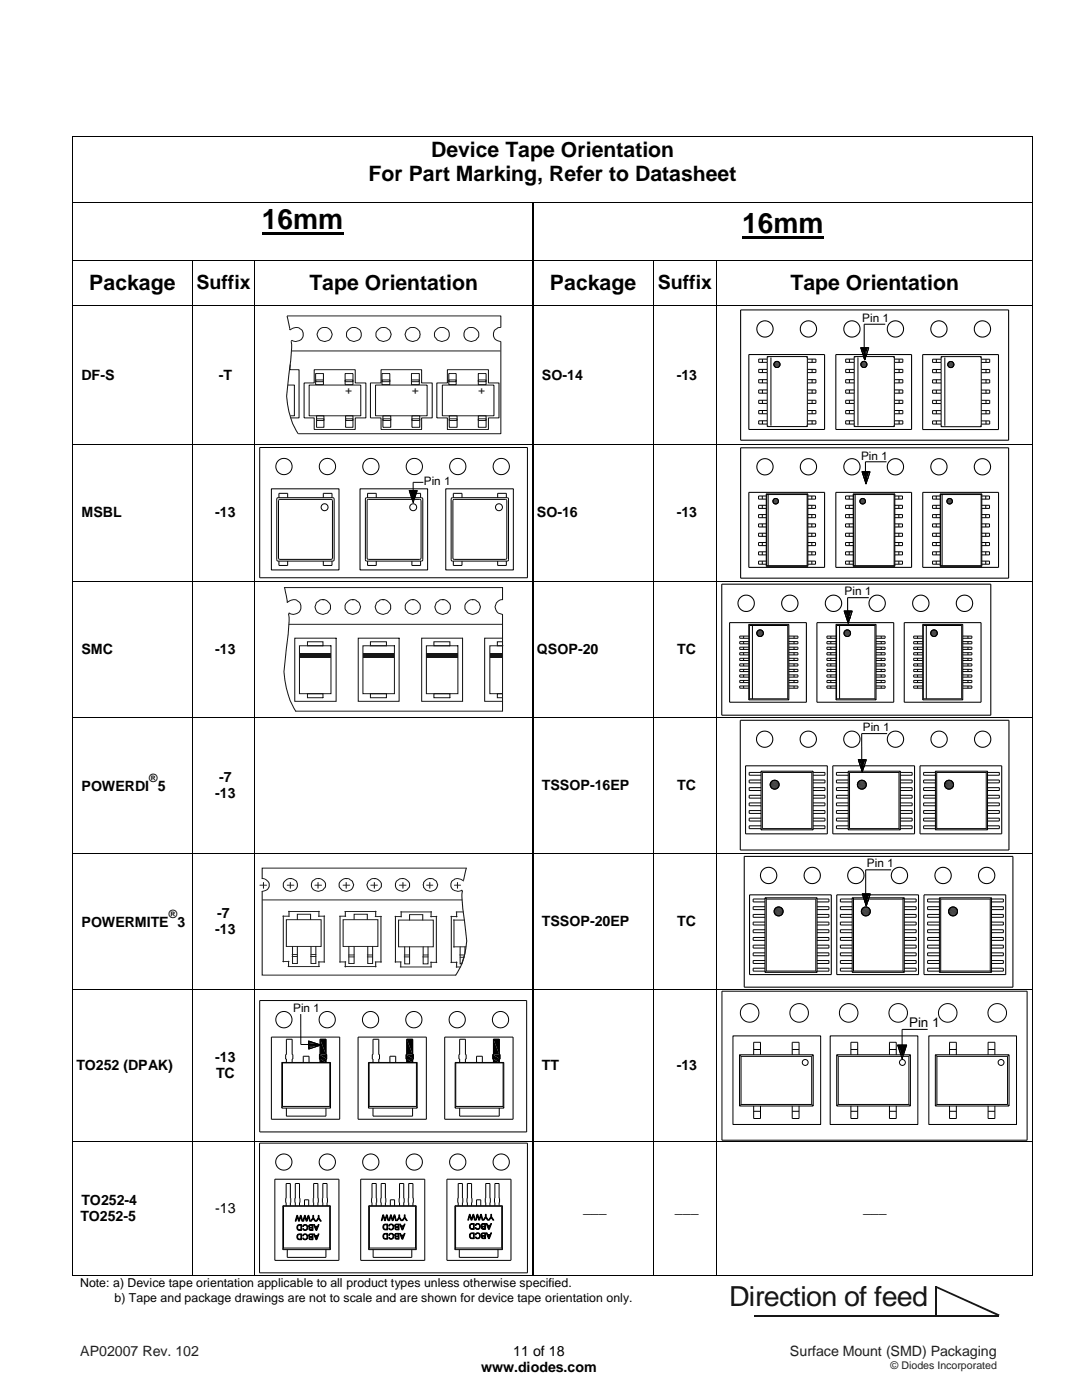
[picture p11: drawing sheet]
<svg xmlns="http://www.w3.org/2000/svg" width="216mm" height="279mm" viewBox="0 0 216 279" stroke-linecap="round" stroke-linejoin="round" font-family="sans-serif">
<defs><g id="words">
<g font-size="5.6">
<text x="52.2" y="45.7">16mm</text>
<text x="148.1" y="46.5">16mm</text>
</g>
<text font-size="5.5" fill="#131516" x="145.5" y="260.7">Direction of feed</text>
<g font-size="4.2">
<text x="86" y="31.2">Device Tape Orientation</text>
<text x="73.6" y="36.1">For Part Marking, Refer to Datasheet</text>
<text x="17.8" y="57.9">Package</text>
<text x="61.7" y="57.9">Tape Orientation</text>
<text x="109.7" y="57.9">Package</text>
<text x="157.7" y="57.9">Tape Orientation</text>
</g>
<g font-size="3.9">
<text x="39.2" y="57.7">Suffix</text>
<text x="131.3" y="57.7">Suffix</text>
</g>
<g font-size="2.8">
<text x="16.3" y="75.7">DF-S</text>
<text x="43.7" y="75.7">-T</text>
<text x="108.1" y="75.7">SO-14</text>
<text x="135" y="75.7">-13</text>
<text x="16.3" y="103.3">MSBL</text>
<text x="42.9" y="103.3">-13</text>
<text x="107.1" y="103.3">SO-16</text>
<text x="135" y="103.3">-13</text>
<text x="16.3" y="130.4">SMC</text>
<text x="42.9" y="130.4">-13</text>
<text x="107.1" y="130.4">QSOP-20</text>
<text x="135.2" y="130.4">TC</text>
<text x="16.3" y="157.9">POWERDI 5</text>
<text x="42.9" y="159.2">-13</text>
<text x="43.7" y="156">-7</text>
<text x="108.1" y="157.6">TSSOP-16EP</text>
<text x="135.2" y="157.6">TC</text>
<text x="16.3" y="185.1">POWERMITE 3</text>
<text x="43.4" y="183.2">-7</text>
<text x="108.1" y="184.8">TSSOP-20EP</text>
<text x="135.2" y="184.8">TC</text>
<text x="42.9" y="186.4">-13</text>
<text x="15.2" y="213.6">TO252 (DPAK)</text>
<text x="42.9" y="211.9">-13</text>
<text x="43.1" y="215.2">TC</text>
<text x="108.1" y="213.6">TT</text>
<text x="135" y="213.6">-13</text>
<text x="16" y="243.7">TO252-5</text>
<text x="16.3" y="240.5">TO252-4</text>
<text x="42.9" y="242.1">-13</text>
<text x="116.3" y="242.1">___</text>
<text x="134.7" y="242.1">___</text>
<text x="172.2" y="242.1">___</text>
<text x="96" y="273.8">www.diodes.com</text>
<text x="102.4" y="270.7">11 of 18</text>
</g>
<g font-size="2.8" fill="#231f20">
<text x="16" y="270.7">AP02007 Rev. 102</text>
<text x="157.6" y="270.7">Surface Mount (SMD) Packaging</text>
</g>
<text font-size="2.7" x="181.4" y="205">Pin 1</text>
<g font-size="2.5">
<text x="16" y="256.9">Note: a) Device tape orientation applicable to all product types unless otherwise specified.</text>
<text x="22.9" y="259.7">b) Tape and package drawings are not to scale and are shown for device tape orientation only.</text>
</g>
<g font-size="2.3">
<text x="172.1" y="64.3">Pin 1</text>
<text x="171.8" y="91.8">Pin 1</text>
<text x="84.6" y="96.8">Pin 1</text>
<text x="168.5" y="118.8">Pin 1</text>
<text x="172.2" y="145.9">Pin 1</text>
<text x="29.8" y="156.1">®</text>
<text x="173" y="173.1">Pin 1</text>
<text x="33.7" y="183.3">®</text>
<text x="58.5" y="201.9">Pin 1</text>
</g>
<g font-size="2.1" fill="#131516">
<text x="70.2" y="77.4" transform="rotate(180 70.2 77.4)">+</text>
<text x="83.6" y="77.4" transform="rotate(180 83.6 77.4)">+</text>
<text x="96.8" y="77.4" transform="rotate(180 96.8 77.4)">+</text>
</g>
<text font-size="2.1" fill="#231f20" x="177.7" y="273.3">© Diodes Incorporated</text>
<g font-size="1.6">
<text x="63.7" y="244.4" transform="rotate(180 63.7 244.4)">ABCD</text>
<text x="64.1" y="242.6" transform="rotate(180 64.1 242.6)">YYWW</text>
<text x="80.8" y="244.3" transform="rotate(180 80.8 244.3)">ABCD</text>
<text x="81.3" y="242.5" transform="rotate(180 81.3 242.5)">YYWW</text>
<text x="98.1" y="244.2" transform="rotate(180 98.1 244.2)">ABCD</text>
<text x="98.5" y="242.3" transform="rotate(180 98.5 242.3)">YYWW</text>
<text x="63.7" y="246.3" transform="rotate(180 63.7 246.3)">ABCD</text>
<text x="80.8" y="246.2" transform="rotate(180 80.8 246.2)">ABCD</text>
<text x="98.1" y="246" transform="rotate(180 98.1 246)">ABCD</text>
</g>
</g></defs>
<g fill="#000">
<path d="M154.4 72.7l1.2 .1h-1.2zM154.4 72.7h1.2v.1zM154.4 72.6l1.2 .1h-1.2zM154.4 72.6h1.2v.1zM154.4 72.8l1.2 .2h-1.1zM154.4 72.8h1.2v.2zM154.5 72.5l1.1 .1h-1.2zM154.5 72.5h1.1v.1zM154.5 73l1 .1zM154.5 73h1.1l-.1 .1zM154.5 72.4l1.1 .1h-1.1zM154.5 72.4l1.1 .1z"/>
<path d="M154.5 73.1h1zM154.6 72.3l.9 .1h-1zM154.6 72.3l.9 .1zM154.6 73.1l.8 .1zM154.6 73.1h.9zM154.6 72.3h.9zM154.7 72.2l.8 .1zM154.7 73.2l.6 .1zM154.7 73.2h.7zM154.7 72.2h.7zM154.8 72.2h.6zM154.8 73.3h.4z"/>
<path d="M154.8 73.3h.5zM154.8 72.2h.5zM154.9 72.1l.4 .1zM154.9 73.3h.2zM154.9 73.3h.3zM154.9 72.1h.3zM155 72.1h.2zM171.7 69.3l.7 1.4h-.3zM171.7 69.3h.7v1.4zM171.8 72.7l1.2 .1h-1.2zM171.8 72.7h1.2v.1zM171.8 72.6l1.2 .1h-1.2z"/>
<path d="M171.8 72.6h1.2v.1zM171.8 72.8l1.2 .2h-1.2zM171.8 72.8h1.2v.2zM171.8 72.5l1.2 .1h-1.2zM171.8 72.5h1.2v.1zM171.8 73l1.1 .1zM171.8 73h1.2l-.1 .1zM171.9 72.4l1.1 .1h-1.2zM171.9 72.4l1.1 .1zM171.9 73.1h.9zM171.9 73.1h1zM171.9 72.3l1 .1h-1z"/>
<path d="M171.9 72.3l1 .1zM171.9 73.1l.9 .1zM171.9 72.3h.9zM172 72.2l.8 .1zM172 73.2l.7 .1zM172 73.2h.8zM172.1 70.7l.3 .6h-.1zM172.1 70.7h.3v.6zM172 72.2h.8zM172.1 72.2h.7zM172.1 73.3h.4zM172.1 73.3h.6z"/>
<path d="M172.1 72.2h.6zM172.2 72.1l.5 .1zM172.2 73.3h.2zM172.2 73.3h.3zM172.3 71.3h.1v.4zM172.2 72.1h.3zM172.3 72.1h.2zM172.4 69.3l.4 1.4h-.4zM172.4 69.3h.8l-.4 1.4zM172.4 71.3h.2l-.2 .4zM172.4 70.7l.2 .6h-.2zM172.4 70.7h.4l-.2 .6z"/>
<path d="M189.1 72.7l1.2 .2h-1.2zM189.1 72.7h1.2v.2zM189.1 72.6l1.2 .1h-1.2zM189.1 72.6h1.2v.1zM189.1 72.9l1.2 .1h-1.2zM189.1 72.9h1.2v.1zM189.1 72.5l1.2 .1h-1.2zM189.1 72.5h1.2v.1zM189.1 73l1.1 .1zM189.1 73h1.2zM189.2 72.4l1.1 .1h-1.2zM189.2 72.4l1.1 .1z"/>
<path d="M189.2 73.1l1 .1zM189.2 73.1h1zM189.3 72.3l.9 .1h-1zM189.3 72.3l.9 .1zM189.3 73.2h.8zM189.3 73.2h.9zM189.3 72.3h.9zM189.4 72.3h.8zM189.4 73.2l.6 .1zM189.4 73.2h.7zM189.4 72.3h.7zM189.5 72.2l.6 .1z"/>
<path d="M189.5 73.3h.4zM189.5 73.3h.5zM189.5 72.2h.5zM189.6 72.2h.4zM189.6 73.3l.2 .1zM189.6 73.3h.3zM189.6 72.2h.3zM189.7 72.1l.2 .1zM81.7 97.9l.7 1.7h-.2zM81.7 97.9h.7v1.7zM82.4 97.9l.3 1.7h-.3zM82.4 97.9h.8l-.5 1.7z"/>
<path d="M154.2 99.9l1.1 .1h-1.1zM154.2 99.9h1.1v.1zM154.3 99.8l1 .1h-1.1zM154.3 99.8l1 .1zM154.3 99.7l1 .1h-1zM154.3 99.7l1 .1zM154.4 99.7h.9zM154.4 99.7h.8zM154.4 99.6l.8 .1zM154.4 99.6h.7zM154.5 99.5l.6 .1zM154.5 99.5h.5z"/>
<path d="M154.6 99.5h.4zM154.6 99.5h.3zM154.7 99.5h.2zM171.6 99.9l1.1 .1h-1.1zM171.6 99.9h1.1v.1zM171.6 99.8l1.1 .1h-1.1zM171.6 99.8l1.1 .1zM171.7 99.7l1 .1h-1.1zM171.7 99.7l1 .1zM171.7 99.7h.9h-.9zM171.7 99.7h.9zM171.8 99.6l.7 .1h-.8z"/>
<path d="M171.8 99.6l.7 .1zM171.8 99.6h.7zM171.9 99.5l.6 .1zM171.9 94l.8 1.4h-.3zM171.9 94h.8v1.4zM171.9 99.5h.5zM172 99.5h.4zM172 99.5h.3zM172.1 99.5h.2zM172.4 95.4l.3 .7zM172.4 95.4h.3v.7zM172.6 96.1h.1v.3z"/>
<path d="M172.7 94l.3 1.4h-.3zM172.7 94h.8l-.5 1.4zM172.7 96.1h.1l-.1 .3zM172.7 95.4l.1 .7h-.1zM172.7 95.4h.3l-.2 .7zM188.9 99.9l1.2 .1h-1.2zM188.9 99.9h1.1l.1 .1zM189 99.8l1 .1h-1.1zM189 99.8l1 .1zM189 99.7l1 .1h-1zM189 99.7l1 .1zM189.1 99.7h.9h-1z"/>
<path d="M189.1 99.7h.9zM189.1 99.7h.8zM189.2 99.6l.7 .1zM189.2 99.6h.6zM189.2 99.5l.6 .1zM189.2 99.5h.5zM189.3 99.5h.4zM189.3 99.5h.3zM189.4 99.5h.2zM154.2 100l1.1 .1h-1.1zM154.2 100h1.1v.1zM154.2 100.1l1.1 .1z"/>
<path d="M154.2 100.1h1.1zM154.3 100.2l1 .1zM154.3 100.2h1zM154.3 100.3l.9 .1zM154.3 100.3h1zM154.4 100.4l.7 .1zM154.4 100.4h.8zM154.4 100.5h.6zM154.4 100.5h.7zM154.5 100.5l.4 .1zM154.5 100.5h.5zM154.6 100.6h.2z"/>
<path d="M154.6 100.6h.3zM171.6 100l1.1 .1h-1.1zM171.6 100h1.1v.1zM171.6 100.1l1.1 .1zM171.6 100.1h1.1zM171.6 100.2l1 .1zM171.6 100.2h1.1zM171.7 100.3l.8 .1zM171.7 100.3h.9zM171.7 100.4l.8 .1zM171.7 100.4h.8zM171.8 100.5h.6z"/>
<path d="M171.8 100.5h.7zM171.9 100.5l.4 .1zM171.9 100.5h.5zM172 100.6h.2zM172 100.6h.3zM188.9 100l1.1 .1h-1.1zM188.9 100h1.2l-.1 .1zM188.9 100.1l1.1 .1zM188.9 100.1h1.1zM189 100.2l1 .1zM189 100.2h1zM189 100.3l.9 .1z"/>
<path d="M189 100.3h1zM189.1 100.4l.7 .1zM189.1 100.4h.8zM189.2 100.5h.5zM189.2 100.5h.6zM189.2 100.5l.4 .1zM189.3 100.6h.2zM189.3 100.6h.3z"/>
<path d="M14.4 27.2h.2v.1h-.2z" fill-rule="evenodd"/>
<path d="M14.4 27.2h.2v.1h-.2z" fill-rule="evenodd"/>
<path d="M206 27.2h.2v.1h-.2z" fill-rule="evenodd"/>
<path d="M206 27.2h.2v.1h-.2z" fill-rule="evenodd"/>
<path d="M14.4 40.4h.2v.1h-.2z" fill-rule="evenodd"/>
<path d="M14.4 51.9h.2v.1h-.2z" fill-rule="evenodd"/>
<path d="M38.3 51.9h.2v.1h-.2z" fill-rule="evenodd"/>
<path d="M50.7 51.9h.1v.1h-.1z" fill-rule="evenodd"/>
<path d="M52.2 46.3h16.3v.6h-16.3z" fill-rule="evenodd"/>
<path d="M106.1 40.4h.2v.1h-.2z" fill-rule="evenodd"/>
<path d="M106.1 51.9h.2v.1h-.2z" fill-rule="evenodd"/>
<path d="M106.4 51.9h.2v.1h-.2z" fill-rule="evenodd"/>
<path d="M130.2 51.9h.2v.1h-.2z" fill-rule="evenodd"/>
<path d="M142.9 51.9h.2v.1h-.2z" fill-rule="evenodd"/>
<path d="M148.1 47.1h16.3v.6h-16.3z" fill-rule="evenodd"/>
<path d="M206 40.4h.2v.1h-.2z" fill-rule="evenodd"/>
<path d="M206 51.9h.2v.1h-.2z" fill-rule="evenodd"/>
<path d="M14.4 60.8h.2v.2h-.2z" fill-rule="evenodd"/>
<path d="M38.3 60.8h.2v.2h-.2z" fill-rule="evenodd"/>
<path d="M50.7 60.8h.1v.2h-.1z" fill-rule="evenodd"/>
<path d="M106.1 60.8h.2v.2h-.2z" fill-rule="evenodd"/>
<path d="M106.4 60.8h.2v.2h-.2z" fill-rule="evenodd"/>
<path d="M130.2 60.8h.2v.2h-.2z" fill-rule="evenodd"/>
<path d="M142.9 60.8h.2v.2h-.2z" fill-rule="evenodd"/>
<path d="M206 60.8h.2v.2h-.2z" fill-rule="evenodd"/>
<path d="M14.4 88.6h.2v.2h-.2z" fill-rule="evenodd"/>
<path d="M38.3 88.6h.2v.2h-.2z" fill-rule="evenodd"/>
<path d="M50.7 88.6h.1v.2h-.1z" fill-rule="evenodd"/>
<path d="M106.1 88.6h.2v.2h-.2z" fill-rule="evenodd"/>
<path d="M106.4 88.6h.2v.2h-.2z" fill-rule="evenodd"/>
<path d="M130.2 88.6h.2v.2h-.2z" fill-rule="evenodd"/>
<path d="M142.9 88.6h.2v.2h-.2z" fill-rule="evenodd"/>
<path d="M206 88.6h.2v.2h-.2z" fill-rule="evenodd"/>
<path d="M14.4 115.9h.2v.2h-.2z" fill-rule="evenodd"/>
<path d="M38.3 115.9h.2v.2h-.2z" fill-rule="evenodd"/>
<path d="M50.7 115.9h.1v.2h-.1z" fill-rule="evenodd"/>
<path d="M106.1 115.9h.2v.2h-.2z" fill-rule="evenodd"/>
<path d="M106.4 115.9h.2v.2h-.2z" fill-rule="evenodd"/>
<path d="M130.2 115.9h.2v.2h-.2z" fill-rule="evenodd"/>
<path d="M142.9 115.9h.2v.2h-.2z" fill-rule="evenodd"/>
<path d="M206 115.9h.2v.2h-.2z" fill-rule="evenodd"/>
<path d="M14.4 143h.2v.2h-.2z" fill-rule="evenodd"/>
<path d="M38.3 143h.2v.2h-.2z" fill-rule="evenodd"/>
<path d="M50.7 143h.1v.2h-.1z" fill-rule="evenodd"/>
<path d="M106.1 143h.2v.2h-.2z" fill-rule="evenodd"/>
<path d="M106.4 143h.2v.2h-.2z" fill-rule="evenodd"/>
<path d="M130.2 143h.2v.2h-.2z" fill-rule="evenodd"/>
<path d="M142.9 143h.2v.2h-.2z" fill-rule="evenodd"/>
<path d="M206 143h.2v.2h-.2z" fill-rule="evenodd"/>
<path d="M14.4 170.2h.2v.2h-.2z" fill-rule="evenodd"/>
<path d="M38.3 170.2h.2v.2h-.2z" fill-rule="evenodd"/>
<path d="M50.7 170.2h.1v.2h-.1z" fill-rule="evenodd"/>
<path d="M106.1 170.2h.2v.2h-.2z" fill-rule="evenodd"/>
<path d="M106.4 170.2h.2v.2h-.2z" fill-rule="evenodd"/>
<path d="M130.2 170.2h.2v.2h-.2z" fill-rule="evenodd"/>
<path d="M142.9 170.2h.2v.2h-.2z" fill-rule="evenodd"/>
<path d="M206 170.2h.2v.2h-.2z" fill-rule="evenodd"/>
<path d="M14.4 197.4h.2v.2h-.2z" fill-rule="evenodd"/>
<path d="M38.3 197.4h.2v.2h-.2z" fill-rule="evenodd"/>
<path d="M50.7 197.4h.1v.2h-.1z" fill-rule="evenodd"/>
<path d="M106.1 197.4h.2v.2h-.2z" fill-rule="evenodd"/>
<path d="M106.4 197.4h.2v.2h-.2z" fill-rule="evenodd"/>
<path d="M130.2 197.4h.2v.2h-.2z" fill-rule="evenodd"/>
<path d="M142.9 197.4h.2v.2h-.2z" fill-rule="evenodd"/>
<path d="M206 197.4h.2v.2h-.2z" fill-rule="evenodd"/>
<path d="M14.4 227.7h.2v.2h-.2z" fill-rule="evenodd"/>
<path d="M38.3 227.7h.2v.2h-.2z" fill-rule="evenodd"/>
<path d="M50.7 227.7h.1v.2h-.1z" fill-rule="evenodd"/>
<path d="M106.1 227.7h.2v.2h-.2z" fill-rule="evenodd"/>
<path d="M106.4 227.7h.2v.2h-.2z" fill-rule="evenodd"/>
<path d="M130.2 227.7h.2v.2h-.2z" fill-rule="evenodd"/>
<path d="M142.9 227.7h.2v.2h-.2z" fill-rule="evenodd"/>
<path d="M206 227.7h.2v.2h-.2z" fill-rule="evenodd"/>
<path d="M14.4 254.5h.2v.1h-.2z" fill-rule="evenodd"/>
<path d="M14.4 254.5h.2v.1h-.2z" fill-rule="evenodd"/>
<path d="M38.3 254.5h.2v.1h-.2z" fill-rule="evenodd"/>
<path d="M50.7 254.5h.1v.1h-.1z" fill-rule="evenodd"/>
<path d="M106.1 254.5h.2v.1h-.2z" fill-rule="evenodd"/>
<path d="M130.2 254.5h.2v.1h-.2z" fill-rule="evenodd"/>
<path d="M142.9 254.5h.2v.1h-.2z" fill-rule="evenodd"/>
<path d="M206 254.5h.2v.1h-.2z" fill-rule="evenodd"/>
<path d="M206 254.5h.2v.1h-.2z" fill-rule="evenodd"/>
</g>
<g fill="none" stroke="#000" stroke-width=".2">
<path d="M14.5 27.3v13.1M14.6 27.3h191.4M206.1 27.3v13.1M14.5 40.5v11.4M14.5 52v8.8M14.6 40.4h91.5M14.6 52h23.7M38.4 52v8.8M38.5 52h12.2M50.8 52v8.8M50.8 52h55.3M106.2 40.5v11.4"/>
<path d="M106.2 52v8.8M106.3 40.4h99.7M106.5 40.5v11.4M106.5 52v8.8M106.6 52h23.6M130.3 52v8.8M130.4 52h12.5M143 52v8.8M143.1 52h62.9M206.1 40.5v11.4M206.1 52v8.8M14.5 61v27.6"/>
<path d="M14.6 60.9h23.7M38.4 61v27.6M38.5 60.9h12.2M50.8 61v27.6M50.8 60.9h55.3M106.2 61v27.6M106.5 61v27.6M106.6 60.9h23.6M130.3 61v27.6M130.4 60.9h12.5M143 61v27.6M143.1 60.9h62.9"/>
<path d="M152.1 71.7v.6M152.1 73.7v.7M152.1 75.8v.6M152.1 77.8v.7M152.1 79.9v.6M153.1 71.2h8M153.1 79.9h-1.7v.6h1.7M153.1 77.8h-1.7v.7h1.7M153.1 71.7h-1.7v.6h1.7M153.1 73.7h-1.7v.7h1.7M153.1 75.8h-1.7v.6h1.7M153.1 71.2l.2 .1"/>
<path d="M153.1 71.2v13.9M153.8 71.3v13.6M161.1 79.9h1.7v.6h-1.7M161.1 77.8h1.7v.7h-1.7M161.1 71.7h1.7v.6h-1.7M161.1 73.7h1.7v.7h-1.7M161.1 75.8h1.7v.6h-1.7M161.1 71.2l-.2 .1M161.1 71.2v13.9M162 71.7v.6M162 73.7v.7M162 75.8v.6"/>
<path d="M162 77.8v.7M162 79.9v.6M169.5 71.7v.6M169.5 73.7v.7M169.5 75.8v.6M169.5 77.8v.7M169.5 79.9v.6M170.4 71.2h8.1M170.4 71.2l.2 .1M170.4 71.2v13.9M170.5 79.9h-1.8v.6h1.8M170.5 77.8h-1.8v.7h1.8"/>
<path d="M170.5 71.7h-1.8v.6h1.8M170.5 73.7h-1.8v.7h1.8M170.5 75.8h-1.8v.6h1.8M171.1 71.2h.1M171.2 71.3v13.6M171.8 69.4h.8v1.4h-.4zM171.8 69.4h1.5l-.7 2.4zM172.2 70.8h.4v.6h-.2zM172.4 71.4h.2v.4zM172.6 71.4h.1l-.1 .4zM172.6 69.4h.7l-.6 2h-.1v-.6h.3h-.3zM178.5 79.9h1.6v.6h-1.6"/>
<path d="M178.5 77.8h1.6v.7h-1.6M178.5 71.7h1.6v.6h-1.6M178.5 73.7h1.6v.7h-1.6M178.5 75.8h1.6v.6h-1.6M178.5 71.2l-.2 .1M178.5 71.2v13.9M179.4 71.7v.6M179.4 73.7v.7M179.4 75.8v.6M179.4 77.8v.7M179.4 79.9v.6M186.8 71.7v.6"/>
<path d="M186.8 73.7v.7M186.8 75.8v.6M186.8 77.8v.7M186.8 79.9v.6M187.8 71.2h8M187.8 71.2l.2 .2M187.8 71.7h-1.7v.6h1.7M187.8 73.7h-1.7v.7h1.7M187.8 75.8h-1.7v.6h1.7M187.8 77.8h-1.7v.7h1.7M187.8 79.9h-1.7v.6h1.7M187.8 71.2v14"/>
<path d="M188.5 71.4v13.6M195.8 71.2l-.2 .2M195.8 79.9h1.7v.6h-1.7M195.8 77.8h1.7v.7h-1.7M195.8 71.7h1.7v.6h-1.7M195.8 73.7h1.7v.7h-1.7M195.8 75.8h1.7v.6h-1.7M195.8 71.2v14M196.7 71.7v.6M196.7 73.7v.7M196.7 75.8v.6M196.7 77.8v.7"/>
<path d="M196.7 79.9v.6M206.1 61v27.6M14.5 88.8v27.1M14.6 88.7h23.7M38.4 88.8v27.1M38.5 88.7h12.2M50.8 88.8v27.1M50.8 88.7h55.3M51.8 89.3h53.4v26h-53.4zM54.2 97.6h13.4v16.1h-13.4zM55.3 99.4h11.3v12.5h-11.3zM55.6 99.7h10.7v11.9h-10.7z"/>
<path d="M55.7 99.3v-.8h1.7v.8M64.5 99.3v-.8h1.7v.8M71.8 97.6h13.5v16.1h-13.5zM73 99.4h11.3v12.5h-11.3zM73.3 99.7h10.6v11.9h-10.6zM73.3 99.3v-.8h1.8v.8M81.7 97.9h.7v1.7h-.2zM81.7 97.9h1.5l-.8 2.4zM82.2 99.3v-.8h1.7v.8M82.4 97.9h.8l-.5 1.7h-.3zM84.5 96.3h-2.1v4M88.9 97.6h13.5v16.1h-13.5z"/>
<path d="M90.1 99.4h11.3v12.5h-11.3zM90.4 99.7h10.7v11.9h-10.7zM90.5 99.3v-.8h1.7v.8M99.3 99.3v-.8h1.7v.8M106.2 88.8v27.1M106.5 88.8v27.1M106.6 88.7h23.6M130.3 88.8v27.1M130.4 88.7h12.5M143 88.8v27.1M143.1 88.7h62.9M152.1 99v.6"/>
<path d="M152.1 81.9v.7M152.1 84v.6M152.9 98.6h8.3M152.9 99h-1.5v.6h1.5M152.9 98.6v14.4M152.9 98.6l.1 .1M153 98.7h8.1M153 98.7v14.2M153.1 85.1h8M153.1 84h-1.7v.6h1.7M153.1 81.9h-1.7v.7h1.7M153.3 84.9l-.2 .2"/>
<path d="M153.3 98.7v14.2M160.9 84.9l.2 .2M161.1 98.7v14.2M161.1 84h1.7v.6h-1.7M161.1 81.9h1.7v.7h-1.7M161.2 99h1.5v.6h-1.5M161.2 98.6v14.4M161.2 98.6l-.1 .1M162 99v.6M162 81.9v.7M162 84v.6M169.5 99v.6"/>
<path d="M169.5 81.9v.7M169.5 84v.6M170.2 98.6h8.4M170.2 99h-1.5v.6h1.5M170.2 98.6v14.4M170.2 98.6l.1 .1M170.3 98.7h8.1M170.3 98.7v14.2M170.4 85.1h8.1M170.5 81.9h-1.8v.7h1.8M170.5 84h-1.8v.6h1.8M170.6 84.9l-.2 .2"/>
<path d="M170.6 98.7v14.2M172 94.2h.8v1.3h-.3zM172 94.2h1.6l-.8 2.4zM172.5 95.5h.3v.7zM172.7 96.2h.1v.4zM172.8 96.2h.1l-.1 .4zM172.8 94.2h.8l-.7 2h-.1v-.7h.3h-.3zM178.3 84.9l.2 .2M178.4 98.7v14.2M178.5 84h1.6v.6h-1.6M178.5 81.9h1.6v.7h-1.6M178.6 99h1.5v.6h-1.5"/>
<path d="M178.6 98.6v14.4M178.6 98.6l-.2 .1M179.3 99v.6M179.4 81.9v.7M179.4 84v.6M186.8 99v.6M186.8 81.9v.7M186.8 84v.6M187.6 99h-1.5v.6h1.5M187.6 98.6v14.4M187.6 98.6h8.3M187.6 98.6l.1 .1"/>
<path d="M187.7 98.7v14.2M187.7 98.7h8.1M187.8 85.2h8M187.8 81.9h-1.7v.7h1.7M187.8 84h-1.7v.6h1.7M188 85l-.2 .2M188 98.7v14.2M195.6 85l.2 .2M195.8 98.7v14.2M195.8 84h1.7v.6h-1.7M195.8 81.9h1.7v.7h-1.7M195.9 98.6v14.4"/>
<path d="M195.9 99h1.5v.6h-1.5M195.9 98.6l-.1 .1M196.7 99v.6M196.7 81.9v.7M196.7 84v.6M206.1 88.8v27.1M14.5 116.1v26.9M14.6 116h23.7M38.4 116.1v26.9M38.5 116h12.2M50.8 116.1v26.9M50.8 116h55.3"/>
<path d="M55.7 112v.8h1.7v-.8M64.5 112v.8h1.7v-.8M73.3 112v.8h1.8v-.8M82.2 112v.8h1.7v-.8M90.5 112v.8h1.7v-.8M99.3 112v.8h1.7v-.8M106.2 116.1v26.9M106.5 116.1v26.9M106.6 116h23.6M130.3 116.1v26.9M130.4 116h12.5M143 116.1v26.9"/>
<path d="M143.1 116h62.9M152.1 100.8v.7M152.1 102.7v.6M152.1 104.6v.6M152.1 106.4v.6M152.1 108.3v.6M152.1 110.1v.6M152.1 112v.6M152.9 112h-1.5v.6h1.5M152.9 113h8.3M152.9 100.8h-1.5v.7h1.5M152.9 102.7h-1.5v.6h1.5"/>
<path d="M152.9 104.6h-1.5v.6h1.5M152.9 110.1h-1.5v.6h1.5M152.9 108.3h-1.5v.6h1.5M152.9 106.4h-1.5v.6h1.5M153 112.9h8.1M153 112.9l-.1 .1M161.1 112.9l.1 .1M161.2 112h1.5v.6h-1.5M161.2 100.8h1.5v.7h-1.5M161.2 102.7h1.5v.6h-1.5M161.2 104.6h1.5v.6h-1.5M161.2 110.1h1.5v.6h-1.5"/>
<path d="M161.2 108.3h1.5v.6h-1.5M161.2 106.4h1.5v.6h-1.5M162 100.8v.7M162 102.7v.6M162 104.6v.6M162 106.4v.6M162 108.3v.6M162 110.1v.6M162 112v.6M169.5 100.8v.7M169.5 102.7v.6M169.5 104.6v.6"/>
<path d="M169.5 106.4v.6M169.5 108.3v.6M169.5 110.1v.6M169.5 112v.6M170.2 112h-1.5v.6h1.5M170.2 113h8.4M170.2 100.8h-1.5v.7h1.5M170.2 102.7h-1.5v.6h1.5M170.2 104.6h-1.5v.6h1.5M170.2 110.1h-1.5v.6h1.5M170.2 108.3h-1.5v.6h1.5M170.2 106.4h-1.5v.6h1.5"/>
<path d="M170.3 112.9h8.1M170.3 112.9l-.1 .1M178.4 112.9l.2 .1M178.6 112h1.5v.6h-1.5M178.6 100.8h1.5v.7h-1.5M178.6 102.7h1.5v.6h-1.5M178.6 104.6h1.5v.6h-1.5M178.6 110.1h1.5v.6h-1.5M178.6 108.3h1.5v.6h-1.5M178.6 106.4h1.5v.6h-1.5M179.3 100.8v.7M179.3 102.7v.6"/>
<path d="M179.3 104.6v.6M179.3 106.4v.6M179.3 108.3v.6M179.3 110.1v.6M179.3 112v.6M186.8 100.8v.7M186.8 102.7v.6M186.8 104.6v.6M186.8 106.4v.6M186.8 108.3v.6M186.8 110.1v.6M186.8 112v.6"/>
<path d="M187.6 100.8h-1.5v.7h1.5M187.6 102.7h-1.5v.6h1.5M187.6 104.6h-1.5v.6h1.5M187.6 106.4h-1.5v.6h1.5M187.6 108.3h-1.5v.6h1.5M187.6 110.1h-1.5v.6h1.5M187.6 112h-1.5v.6h1.5M187.6 113h8.3M187.7 112.9h8.1M187.7 112.9l-.1 .1M195.8 112.9l.1 .1M195.9 112h1.5v.6h-1.5"/>
<path d="M195.9 100.8h1.5v.7h-1.5M195.9 102.7h1.5v.6h-1.5M195.9 104.6h1.5v.6h-1.5M195.9 106.4h1.5v.6h-1.5M195.9 108.3h1.5v.6h-1.5M195.9 110.1h1.5v.6h-1.5M196.7 100.8v.7M196.7 102.7v.6M196.7 104.6v.6M196.7 106.4v.6M196.7 108.3v.6M196.7 110.1v.6"/>
<path d="M196.7 112v.6M206.1 116.1v26.9M14.5 143.2v27M14.6 143.1h23.7M38.4 143.2v27M38.5 143.1h12.2M50.8 143.2v27M50.8 143.1h55.3M106.2 143.2v27M106.5 143.2v27M106.6 143.1h23.6M130.3 143.2v27"/>
<path d="M130.4 143.1h12.5M143 143.2v27M143.1 143.1h62.9M206.1 143.2v27M14.5 170.4v27M14.6 170.3h23.7M38.4 170.4v27M38.5 170.3h12.2M50.8 170.4v27M50.8 170.3h55.3M106.2 170.4v27M106.5 170.4v27"/>
<path d="M106.6 170.3h23.6M130.3 170.4v27M130.4 170.3h12.5M143 170.4v27M143.1 170.3h62.9M206.1 170.4v27M14.5 197.6v30.1M14.6 197.5h23.7M38.4 197.6v30.1M38.5 197.5h12.2M50.8 197.6v30.1M50.8 197.5h55.3"/>
<path d="M106.2 197.6v30.1M106.5 197.6v30.1M106.6 197.5h23.6M130.3 197.6v30.1M130.4 197.5h12.5M143 197.6v30.1M143.1 197.5h62.9M206.1 197.6v30.1M14.5 227.9v26.6M14.6 227.8h23.7M38.4 227.9v26.6M38.5 227.8h12.2"/>
<path d="M50.8 227.9v26.6M50.8 227.8h55.3M106.2 227.9v26.6M106.5 227.9v26.6M106.6 227.8h23.6M130.3 227.9v26.6M130.4 227.8h12.5M143 227.9v26.6M143.1 227.8h62.9M206.1 227.9v26.6M14.6 254.5h23.7M38.5 254.5h12.2"/>
<path d="M50.8 254.5h55.3M106.3 254.5h23.9M130.4 254.5h12.5M143.1 254.5h62.9"/>
<circle cx="155" cy="72.7" r=".62"/>
<circle cx="155" cy="72.7" r=".61"/>
<circle cx="172.4" cy="72.7" r=".61"/>
<circle cx="189.7" cy="72.8" r=".61"/>
<circle cx="189.7" cy="72.8" r=".62"/>
<circle cx="56.7" cy="93.1" r="1.62"/>
<circle cx="65.3" cy="93.1" r="1.63"/>
<circle cx="74" cy="93.1" r="1.63"/>
<circle cx="82.7" cy="93.1" r="1.63"/>
<circle cx="91.3" cy="93.1" r="1.62"/>
<circle cx="100" cy="93.1" r="1.63"/>
<circle cx="64.8" cy="101.2" r=".69"/>
<circle cx="82.4" cy="101.2" r=".69"/>
<circle cx="99.6" cy="101.2" r=".7"/>
<circle cx="154.8" cy="100" r=".55"/>
<circle cx="172.1" cy="100" r=".55"/>
<circle cx="189.5" cy="100" r=".55"/>
</g>
<g fill="none" stroke="#131516" stroke-width=".2">
<path d="M57.3 63.1h42.6v2.3a1.41 1.41 0 0 0-1.4 1.4 1.41 1.41 0 0 0 1.4 1.4v18.4h-40.4a15.9 15.9 0 0 1-2.3-7.5l.8-7.2 .2-4a1.48 1.48 0 0 0 1.6 0 1.48 1.48 0 0 0 .7-1.4 1.44 1.44 0 0 0-2.4-.8l-.3 .2zM57.5 76.8h1.2v6.2h-.8M57.9 72.8l-.1 1h1.9v9.6h-1.7M58.2 70h41.6M61.7 76.8h10.3v6.2h-10.3zM62.7 73.8h8.2v2.6h2.1v7h-2.1v2.3h-8.2v-2.3h-2v-7h2zM63 74.6h1.5v2.2h-1.5zM63 75.8h1.5v.4h-1.5zM64.8 65.4h.1M68.9 74.6h1.5v2.2h-1.5zM68.9 75.8h1.5v.4h-1.5zM69.4 66a1.44 1.44 0 0 1 2.2-.3 1.44 1.44 0 0 1-.2 2.2 1.44 1.44 0 0 1-1.8-.1 1.44 1.44 0 0 1-.2-1.8z"/>
<path d="M70.6 65.4h.1M74.9 76.8h10.3v6.2h-10.3zM75.3 66a1.46 1.46 0 0 1 1.9-.5 1.46 1.46 0 0 1 .7 1.8 1.49 1.49 0 0 1-1.9 .7 1.49 1.49 0 0 1-.9-1.8zM76 73.8h8.1v2.6h2.1v7h-2.1v2.3h-8.1v-2.3h-2.1v-7h2.1zM76.2 74.6h1.6v2.2h-1.6zM76.2 75.8h1.6v.4h-1.6zM76.5 65.4h.1M81.1 66a1.46 1.46 0 0 1 2.2-.3 1.46 1.46 0 0 1-.1 2.2 1.47 1.47 0 0 1-1.9-.1 1.47 1.47 0 0 1-.2-1.8zM82.1 74.6h1.6v2.2h-1.6zM82.1 75.8h1.6v.4h-1.6zM82.4 65.4h.1M87 66a1.42 1.42 0 0 1 2.3-.2 1.42 1.42 0 0 1-.6 2.2 1.39 1.39 0 0 1-1.6-.4 1.39 1.39 0 0 1-.1-1.6z"/>
<path d="M88.2 65.4h.1M88.3 76.8h10.3v6.2h-10.3zM89.3 73.8h8.2v2.6h2.1v7h-2.1v2.3h-8.2v-2.3h-2.1v-7h2.1zM89.6 74.6h1.4v2.2h-1.4zM89.6 75.8h1.4v.4h-1.4zM92.9 65.8a1.5 1.5 0 0 1 1.9-.2 1.5 1.5 0 0 1 .6 1.7 1.48 1.48 0 0 1-2.1 .7 1.48 1.48 0 0 1-.4-2.2zM94.1 65.4h.1M95.4 74.6h1.6v2.2h-1.6zM95.4 75.8h1.6v.4h-1.6zM63.2 83h1.4v2.3h-1.4zM63.2 83.6h1.4v.3h-1.4zM69 83h1.4v2.3h-1.4z"/>
<path d="M69 83.6h1.4v.3h-1.4zM76.4 83h1.6v2.3h-1.6zM76.4 83.6h1.6v.3h-1.6zM82.2 83h1.6v2.3h-1.6zM82.2 83.6h1.6v.3h-1.6zM89.6 83h1.6v2.3h-1.6zM89.6 83.6h1.6v.3h-1.6zM95.4 83h1.6v2.3h-1.6zM95.4 83.6h1.6v.3h-1.6zM56.8 117.3h43.5v2.4a1.47 1.47 0 0 0-1.5 1.5 1.47 1.47 0 0 0 1.5 1.4v19.3h-41.3a17.1 17.1 0 0 1-2.3-7.8l.8-7.5 .2-4.2a1.48 1.48 0 0 0 2-.3 1.48 1.48 0 0 0-.1-2 1.48 1.48 0 0 0-2-.1l-.3 .2zM64.4 119.7h.1M70.4 119.7h.1"/>
<path d="M76.5 119.7h.1M82.4 119.7h.1M88.4 119.7h.1M94.3 119.7h.1M57.7 124.6h42.6M63.1 120.3a1.51 1.51 0 0 1 2.3-.2 1.51 1.51 0 0 1-.1 2.3 1.52 1.52 0 0 1-1.9-.2 1.52 1.52 0 0 1-.3-1.9zM69.1 120.3a1.5 1.5 0 0 1 2.2-.4 1.5 1.5 0 0 1 .2 2.2 1.5 1.5 0 0 1-2.2 .1 1.29 1.29 0 0 1-.2-1.9zM75.1 120.3a1.51 1.51 0 0 1 2.3-.2 1.51 1.51 0 0 1-.1 2.3 1.52 1.52 0 0 1-1.9-.2 1.52 1.52 0 0 1-.3-1.9zM81.1 120.3a1.48 1.48 0 0 1 2.3-.3 1.48 1.48 0 0 1 0 2.2 1.48 1.48 0 0 1-2.3-.3 1.29 1.29 0 0 1 0-1.6zM87 120.3a1.51 1.51 0 0 1 2.3-.2 1.51 1.51 0 0 1-.1 2.3 1.52 1.52 0 0 1-1.9-.2 1.52 1.52 0 0 1-.3-1.9zM93.1 120.3a1.5 1.5 0 0 1 2.1-.4 1.5 1.5 0 0 1 .2 2.2 1.5 1.5 0 0 1-2.2 .1 1.29 1.29 0 0 1-.1-1.9zM100.3 127.4h-3.6v12.6h3.6"/>
<path d="M100.3 128.9h-2.6v9.5h2.6h-1.1v.8h1.1M100.3 128.1h-1.1v.8h1.2"/>
<circle cx="64.8" cy="66.8" r="1.43"/>
</g>
<g fill="none" stroke="#000" stroke-width=".21">
<path d="M147.8 61.9h53.5v26h-53.5zM149.4 70.8h15.1v14.9h-15.1zM166.8 70.8h15.1v14.9h-15.1zM176.6 64.7h-4.2v7M184.1 70.8h15.1v14.9h-15.1zM147.8 89.4h53.5v26h-53.5zM149.4 98.3h15.1v14.9h-15.1zM166.8 98.3h15.1v14.9h-15.1zM176.9 92.2h-4.2v4.2M184.1 98.3h15.2v14.9h-15.2z"/>
<circle cx="152.6" cy="65.7" r="1.63"/>
<circle cx="161.3" cy="65.6" r="1.62"/>
<circle cx="170" cy="65.7" r="1.62"/>
<circle cx="178.7" cy="65.7" r="1.63"/>
<circle cx="187.3" cy="65.7" r="1.62"/>
<circle cx="196" cy="65.7" r="1.63"/>
<circle cx="152.6" cy="93.2" r="1.63"/>
<circle cx="161.3" cy="93.2" r="1.63"/>
<circle cx="170" cy="93.2" r="1.63"/>
<circle cx="178.7" cy="93.2" r="1.63"/>
<circle cx="187.3" cy="93.2" r="1.63"/>
<circle cx="196" cy="93.2" r="1.63"/>
</g>
<path d="M97.7 130.4h2.6v.9h-2.6z" fill="#131516"/>
<path d="M84.1 127.4h8.2v12.6h-8.2zM85.1 128.9h6.3v9.5h-6.3zM86.6 128.1h3.2v.8h-3.2zM86.6 138.4h3.2v.8h-3.2z" fill="none" stroke="#131516" stroke-width=".2"/>
<path d="M85.1 130.4h6.2v.9h-6.2z" fill="#131516"/>
<path d="M71.5 127.4h8.1v12.6h-8.1zM72.4 128.9h6.3v9.5h-6.3zM73.9 128.1h3.2v.8h-3.2zM73.9 138.4h3.2v.8h-3.2z" fill="none" stroke="#131516" stroke-width=".2"/>
<path d="M72.5 130.4h6.1v.9h-6.1z" fill="#131516"/>
<path d="M58.8 127.4h8.3v12.6h-8.3zM59.8 128.9h6.2v9.5h-6.2zM61.3 128.1h3.1v.8h-3.1zM61.3 138.4h3.1v.8h-3.1z" fill="none" stroke="#131516" stroke-width=".2"/>
<path d="M59.8 130.4h6.2v.9h-6.2z" fill="#131516"/>
<g fill="none" stroke="#000" stroke-width=".21">
<path d="M144 116.6h53.7v26.1h-53.7zM173.4 119.3h-4.3v5M145.6 124.3h15.3v15.8h-15.3zM163 124.3h15.3v15.8h-15.3zM180.4 124.3h15.4v15.8h-15.4zM147.7 143.7h53.6v25.9h-53.6zM148.8 152.8h16.3v13.6h-16.3zM166.2 152.8h16.3v13.6h-16.3zM177 146.4h-5.1l.1 7.5M183.6 152.8h16.3v13.6h-16.3zM148.5 170.9h53.6v26.1h-53.6zM149.6 178.6h16.3v15.9h-16.3z"/>
<path d="M167 178.6h16.3v15.9h-16.3zM177.8 173.6h-5.1v6.8M184.4 178.6h16.3v15.9h-16.3z"/>
<circle cx="148.9" cy="120.4" r="1.63"/>
<circle cx="157.6" cy="120.4" r="1.64"/>
<circle cx="166.3" cy="120.4" r="1.64"/>
<circle cx="175" cy="120.4" r="1.64"/>
<circle cx="183.7" cy="120.4" r="1.64"/>
<circle cx="192.5" cy="120.4" r="1.64"/>
<circle cx="152.6" cy="147.5" r="1.62"/>
<circle cx="161.3" cy="147.5" r="1.62"/>
<circle cx="170" cy="147.5" r="1.62"/>
<circle cx="178.7" cy="147.5" r="1.62"/>
<circle cx="187.4" cy="147.5" r="1.62"/>
<circle cx="196.1" cy="147.5" r="1.62"/>
<circle cx="153.4" cy="174.7" r="1.63"/>
<circle cx="162.1" cy="174.7" r="1.63"/>
<circle cx="170.8" cy="174.7" r="1.63"/>
<circle cx="179.5" cy="174.7" r="1.63"/>
<circle cx="188.2" cy="174.7" r="1.63"/>
<circle cx="196.9" cy="174.7" r="1.63"/>
</g>
<g fill="none" stroke="#000" stroke-width=".2">
<path d="M148.4 126.9v.5M148.4 128v.5M148.4 129.2v.4M148.4 130.3v.4M148.4 131.4v.4M148.4 132.5v.4M148.4 133.6v.4M148.4 134.7v.4M148.4 135.8v.4M148.4 136.9v.4M149.4 124.6v15.1M149.4 139.7h8"/>
<path d="M149.4 124.6h8M149.4 131.4h-1.8v.4h1.8M149.4 130.3h-1.8v.4h1.8M149.4 129.2h-1.8v.4h1.8M149.4 128h-1.8v.5h1.8M149.4 124.6l.1 .2M149.4 126.9h-1.8v.5h1.8M149.4 132.5h-1.8v.4h1.8M149.4 133.6h-1.8v.4h1.8M149.4 134.7h-1.8v.4h1.8M149.4 135.8h-1.8v.4h1.8M149.4 136.9h-1.8v.4h1.8"/>
<path d="M149.5 124.8h7.7M149.5 139.5h7.7M149.5 124.8v14.7M149.5 139.5l-.1 .2M150.1 124.8v14.7M157.2 124.8v14.7M157.2 139.5l.2 .2M157.4 126.9h1.8v.5h-1.8M157.4 128h1.8v.5h-1.8M157.4 129.2h1.8v.4h-1.8M157.4 130.3h1.8v.4h-1.8M157.4 131.4h1.8v.4h-1.8"/>
<path d="M157.4 132.5h1.8v.4h-1.8M157.4 133.6h1.8v.4h-1.8M157.4 134.7h1.8v.4h-1.8M157.4 135.8h1.8v.4h-1.8M157.4 136.9h1.8v.4h-1.8M157.4 124.6v15.1M157.4 124.6l-.2 .2M158.4 126.9v.5M158.4 128v.5M158.4 129.2v.4M158.4 130.3v.4M158.4 131.4v.4"/>
<path d="M158.4 132.5v.4M158.4 133.6v.4M158.4 134.7v.4M158.4 135.8v.4M158.4 136.9v.4M165.8 126.9v.5M165.8 128v.5M165.8 129.2v.4M165.8 130.3v.4M165.8 131.4v.4M165.8 132.5v.4M165.8 133.6v.4"/>
<path d="M165.8 134.7v.4M165.8 135.8v.4M165.8 136.9v.4M166.8 139.7h8M166.8 124.6h8M166.8 131.4h-1.8v.4h1.8M166.8 130.3h-1.8v.4h1.8M166.8 129.2h-1.8v.4h1.8M166.8 128h-1.8v.5h1.8M166.8 126.9h-1.8v.5h1.8M166.8 132.5h-1.8v.4h1.8M166.8 133.6h-1.8v.4h1.8"/>
<path d="M166.8 134.7h-1.8v.4h1.8M166.8 135.8h-1.8v.4h1.8M166.8 136.9h-1.8v.4h1.8M166.8 124.6v15.1M166.8 124.6l.1 .2M166.9 124.8h7.7M166.9 139.5h7.7M166.9 124.8v14.7M166.9 139.5l-.1 .2M167.5 124.8v14.7M168.5 122h.7v1.3h-.3zM168.5 122h1.5l-.8 2.4z"/>
<path d="M168.9 123.3h.3v.7zM169.1 124h.1v.4zM169.2 124h.2l-.2 .4zM169.2 122h.8l-.6 2h-.2v-.7h.4h-.4zM174.6 124.8v14.7M174.6 139.5l.2 .2M174.8 131.4h1.8v.4h-1.8M174.8 130.3h1.8v.4h-1.8M174.8 129.2h1.8v.4h-1.8M174.8 128h1.8v.5h-1.8M174.8 126.9h1.8v.5h-1.8M174.8 132.5h1.8v.4h-1.8"/>
<path d="M174.8 133.6h1.8v.4h-1.8M174.8 134.7h1.8v.4h-1.8M174.8 135.8h1.8v.4h-1.8M174.8 136.9h1.8v.4h-1.8M174.8 124.6v15.1M174.8 124.6l-.2 .2M175.8 126.9v.5M175.8 128v.5M175.8 129.2v.4M175.8 130.3v.4M175.8 131.4v.4M175.8 132.5v.4"/>
<path d="M175.8 133.6v.4M175.8 134.7v.4M175.8 135.8v.4M175.8 136.9v.4M183.1 126.9v.5M183.1 128v.5M183.1 129.2v.4M183.1 130.3v.4M183.1 131.4v.4M183.1 132.5v.4M183.1 133.6v.4M183.1 134.7v.4"/>
<path d="M183.1 135.8v.4M183.1 136.9v.4M184.1 139.7h8M184.1 124.6h8M184.1 131.4h-1.8v.4h1.8M184.1 130.3h-1.8v.4h1.8M184.1 129.2h-1.8v.4h1.8M184.1 128h-1.8v.5h1.8M184.1 126.9h-1.8v.5h1.8M184.1 132.5h-1.8v.4h1.8M184.1 133.6h-1.8v.4h1.8M184.1 134.7h-1.8v.4h1.8"/>
<path d="M184.1 135.8h-1.8v.4h1.8M184.1 136.9h-1.8v.4h1.8M184.1 124.6v15.1M184.1 124.6l.1 .2M184.2 124.8h7.7M184.2 139.5h7.7M184.2 124.8v14.7M184.2 139.5l-.1 .2M184.8 124.8v14.7M191.9 124.8v14.7M191.9 139.5l.2 .2M192.1 131.4h1.8v.4h-1.8"/>
<path d="M192.1 130.3h1.8v.4h-1.8M192.1 129.2h1.8v.4h-1.8M192.1 128h1.8v.5h-1.8M192.1 126.9h1.8v.5h-1.8M192.1 132.5h1.8v.4h-1.8M192.1 133.6h1.8v.4h-1.8M192.1 134.7h1.8v.4h-1.8M192.1 135.8h1.8v.4h-1.8M192.1 136.9h1.8v.4h-1.8M192.1 124.6v15.1M192.1 124.6l-.2 .2M193.1 126.9v.5"/>
<path d="M193.1 128v.5M193.1 129.2v.4M193.1 130.3v.4M193.1 131.4v.4M193.1 132.5v.4M193.1 133.6v.4M193.1 134.7v.4M193.1 135.8v.4M193.1 136.9v.4M151.9 154.2h-2.4v.5h2.4M151.9 155.7h-2.4v.5h2.4M151.9 157.2h-2.4v.6h2.4"/>
<path d="M151.9 158.7h-2.4v.6h2.4M151.9 153.9h10.3M151.9 153.9v11.7M151.9 153.9l.2 .3M152.1 154.2h9.9M152.1 154.2v11.2M162 154.2v11.2M162.2 154.2h2.4v.5h-2.4M162.2 155.7h2.4v.5h-2.4M162.2 157.2h2.4v.6h-2.4M162.2 158.7h2.4v.6h-2.4M162.2 153.9v11.7"/>
<path d="M162.2 153.9l-.2 .3M169.3 154.2h-2.4v.5h2.4M169.3 155.7h-2.4v.5h2.4M169.3 157.2h-2.4v.6h2.4M169.3 158.7h-2.4v.6h2.4M169.3 153.9v11.7M169.3 153.9h10.4M169.3 153.9l.2 .3M169.5 154.2h9.9M169.5 154.2v11.2M171.3 151.6h.8v1.4h-.4zM171.3 151.6h1.6l-.8 2.4z"/>
<path d="M171.7 153h.4v.7h-.2zM171.9 153.7h.2v.3zM172.1 153.7h.1l-.1 .3zM172.1 151.6h.8l-.7 2.1h-.1v-.7h.3h-.3zM179.4 154.2v11.2M179.7 154.2h2.3v.5h-2.3M179.7 155.7h2.3v.5h-2.3M179.7 157.2h2.3v.6h-2.3M179.7 158.7h2.3v.6h-2.3M179.7 153.9v11.7M179.7 153.9l-.3 .3M186.7 153.9h10.3"/>
<path d="M186.7 154.2h-2.4v.5h2.4M186.7 155.7h-2.4v.5h2.4M186.7 157.2h-2.4v.6h2.4M186.7 158.7h-2.4v.6h2.4M186.7 153.9v11.7M186.7 153.9l.2 .3M186.9 154.2h9.9M186.9 154.2v11.2M196.8 154.2v11.2M197 154.2h2.4v.5h-2.4M197 155.7h2.4v.5h-2.4M197 157.2h2.4v.6h-2.4"/>
<path d="M197 158.7h2.4v.6h-2.4M197 153.9v11.7M197 153.9l-.2 .3M151.9 160.2h-2.4v.6h2.4M151.9 161.8h-2.4v.5h2.4M151.9 163.3h-2.4v.6h2.4M151.9 164.8h-2.4v.6h2.4M151.9 165.6h10.3M152.1 165.4h9.9M152.1 165.4l-.2 .2M152.6 179.4h-2.3v.6h2.3M152.6 179.2v14.9"/>
<path d="M152.6 179.2h10.4M152.6 179.2l.3 .2h9.9M152.9 179.2v14.6M162 165.4l.2 .2M162.2 160.2h2.4v.6h-2.4M162.2 161.8h2.4v.5h-2.4M162.2 163.3h2.4v.6h-2.4M162.2 164.8h2.4v.6h-2.4M162.8 179.4v14.4M163 179.4h2.4v.6h-2.4M163 179.2v14.9M163 179.2l-.2 .2"/>
<path d="M169.3 160.2h-2.4v.6h2.4M169.3 161.8h-2.4v.5h2.4M169.3 163.3h-2.4v.6h2.4M169.3 164.8h-2.4v.6h2.4M169.3 165.6h10.4M169.5 165.4h9.9M169.5 165.4l-.2 .2M170 179.4h-2.3v.6h2.3M170 179.2h10.4M170 179.2l.3 .2h9.9l.2-.2M170 179.2v14.9M170.3 179.2v14.6"/>
<path d="M172.1 178.4h.8v1.4h-.4zM172.1 178.4h1.6l-.8 2.4zM172.5 179.8h.4v.6h-.2zM172.9 178.4h.8l-.7 2h-.1v-.6h.3h-.3zM179.4 165.4l.3 .2M179.7 160.2h2.3v.6h-2.3M179.7 161.8h2.3v.5h-2.3M179.7 163.3h2.3v.6h-2.3M179.7 164.8h2.3v.6h-2.3M180.2 179.2v14.6M180.4 179.4h2.4v.6h-2.4M180.4 179.2v14.9"/>
<path d="M186.7 165.6h10.3M186.7 160.2h-2.4v.6h2.4M186.7 161.8h-2.4v.5h2.4M186.7 163.3h-2.4v.6h2.4M186.7 164.8h-2.4v.6h2.4M186.9 165.4h9.9M186.9 165.4l-.2 .2M187.4 179.4h-2.3v.6h2.3M187.4 179.2h10.4M187.4 179.2v14.9M187.4 179.2l.3 .2M187.7 179.4h9.9"/>
<path d="M187.7 179.4v14.4M196.8 165.4l.2 .2M197 160.2h2.4v.6h-2.4M197 161.8h2.4v.5h-2.4M197 163.3h2.4v.6h-2.4M197 164.8h2.4v.6h-2.4M197.6 179.4v14.4M197.8 179.4h2.4v.6h-2.4M197.8 179.2v14.9M197.8 179.2l-.2 .2M51.8 199.7h53.3v26.2h-53.3zM144.1 197.8h60.8v29.8h-60.8z"/>
<path d="M152.6 188.6h-2.3v.6h2.3M152.6 181h-2.3v.5h2.3M152.6 182.5h-2.3v.6h2.3M152.6 184h-2.3v.6h2.3M152.6 185.6h-2.3v.5h2.3M152.6 187.1h-2.3v.6h2.3M152.6 190.2h-2.3v.5h2.3M152.6 191.7h-2.3v.6h2.3M152.6 193.2h-2.3v.6h2.3M152.6 194.1h10.4M152.9 193.8h9.9M152.9 193.8l-.3 .3"/>
<path d="M162.8 193.8l.2 .3M163 188.6h2.4v.6h-2.4M163 190.2h2.4v.5h-2.4M163 181h2.4v.5h-2.4M163 182.5h2.4v.6h-2.4M163 184h2.4v.6h-2.4M163 185.6h2.4v.5h-2.4M163 187.1h2.4v.6h-2.4M163 191.7h2.4v.6h-2.4M163 193.2h2.4v.6h-2.4M170 188.6h-2.3v.6h2.3M170 190.2h-2.3v.5h2.3"/>
<path d="M170 181h-2.3v.5h2.3M170 182.5h-2.3v.6h2.3M170 184h-2.3v.6h2.3M170 185.6h-2.3v.5h2.3M170 187.1h-2.3v.6h2.3M170 191.7h-2.3v.6h2.3M170 193.2h-2.3v.6h2.3M170 194.1h10.4M170.3 193.8h9.9M170.3 193.8l-.3 .3M172.7 180.4h.2v.4zM172.9 180.4h.1l-.1 .4z"/>
<path d="M180.2 193.8l.2 .3M180.4 188.6h2.4v.6h-2.4M180.4 190.2h2.4v.5h-2.4M180.4 181h2.4v.5h-2.4M180.4 182.5h2.4v.6h-2.4M180.4 184h2.4v.6h-2.4M180.4 185.6h2.4v.5h-2.4M180.4 187.1h2.4v.6h-2.4M180.4 191.7h2.4v.6h-2.4M180.4 193.2h2.4v.6h-2.4M187.4 188.6h-2.3v.6h2.3M187.4 190.2h-2.3v.5h2.3"/>
<path d="M187.4 181h-2.3v.5h2.3M187.4 182.5h-2.3v.6h2.3M187.4 184h-2.3v.6h2.3M187.4 185.6h-2.3v.5h2.3M187.4 187.1h-2.3v.6h2.3M187.4 191.7h-2.3v.6h2.3M187.4 193.2h-2.3v.6h2.3M187.4 194.1h10.4M187.7 193.8h9.9M187.7 193.8l-.3 .3M197.6 193.8l.2 .3M197.8 188.6h2.4v.6h-2.4"/>
<path d="M197.8 190.2h2.4v.5h-2.4M197.8 181h2.4v.5h-2.4M197.8 182.5h2.4v.6h-2.4M197.8 184h2.4v.6h-2.4M197.8 185.6h2.4v.5h-2.4M197.8 187.1h2.4v.6h-2.4M197.8 191.7h2.4v.6h-2.4M197.8 193.2h2.4v.6h-2.4M54.1 207h13.7v16.4h-13.7zM56.2 212v9.1M56.2 212h9.8M56.2 212l.2 .1"/>
<path d="M56.4 212.1h9.4M56.4 212.1v8.7M57.1 212v-.6h-.1v-.9h.1v-3.1h1.2v3.1h.1l-.1 1.5M60 202.4v6h3.9M60.5 212v-1.2h1.2v1.2M61.6 207.8l2 .6v.2h-.6v-.4v.4h-1.4zM61.6 208.6h1.4v.3l-1.4 .5zM61.6 207.8l2.4 .8-2.4 .8zM63 208.6h.6v.1l-.6 .2zM63.6 208.4l.4 .2h-.4zM63.6 208.6h.4l-.4 .1zM63.9 207.4h1.1v3.1h.2l-.2 1.5h-1.1v-.6h-.2v-.9h.2z"/>
<path d="M63.9 212v-.6h-.2v-.9h.2v-3.1h1.1v3.1h.2l-.2 1.5M65.8 212.1v8.7M66 212v9.1M66 212l-.2 .1M71.4 207h13.7v16.4h-13.7zM73.5 212h9.7M73.5 212v9.1M73.5 212l.2 .1M73.7 212.1h9.4M73.7 212.1v8.7M74.4 212v-.6h-.1v-.9h.1v-3.1h1.2v3.1h.1l-.1 1.5M77.8 212v-1.2h1.2v1.2"/>
<path d="M81.2 207.4h1.1v3.1h.2l-.2 1.5h-1.1v-.6h-.2v-.9h.2zM81.2 212v-.6h-.2v-.9h.2v-3.1h1.1v3.1h.2l-.2 1.5M83.1 212.1v8.7M83.2 212v9.1M83.2 212l-.1 .1M88.7 207h13.7v16.4h-13.7zM90.8 212h9.7M90.8 212v9.1M90.8 212l.1 .1M90.9 212.1h9.5M90.9 212.1v8.7M91.7 212v-.6h-.1v-.9h.1v-3.1h1.2v3.1h.1l-.1 1.5"/>
<path d="M95.1 212v-1.2h1.1v1.2M98.5 207.4h1.1v3.1h.2l-.2 1.5h-1.1v-.6h-.2v-.9h.2zM98.5 212v-.6h-.2v-.9h.2v-3.1h1.1v3.1h.2l-.2 1.5M100.4 212.1v8.7M100.5 212v9.1M100.5 212l-.1 .1M146.3 206.7h17.4v17.7h-17.4zM147.6 210.5h14.7M147.6 210.5v10.2M147.6 210.5l.3 .3M147.9 210.8h14.1M147.9 210.8v9.6"/>
<path d="M150.4 209.4h1.3M150.4 210.5v-2.5h1.3v2.5M158.1 209.4h1.3M158.1 210.5v-2.5h1.3v2.5M162 210.8v9.6M162.3 210.5v10.2M162.3 210.5l-.3 .3M165.7 206.7h17.4v17.7h-17.4zM167 210.5h14.7M167 210.5v10.2M167 210.5l.3 .3M167.3 210.8h14.1"/>
<path d="M167.3 210.8v9.6M169.8 209.4h1.3M169.8 210.5v-2.5h1.3v2.5M177.5 209.4h1.3M177.5 210.5v-2.5h1.3v2.5M179.1 208.6h1.8l-.9 2.7zM179.1 208.6h.9v1.9h-.3zM180 208.6h.9l-.6 1.9h-.3zM181.4 210.8v9.6M181.7 210.5v10.2M181.7 210.5l-.3 .3M185.1 205.4h-5.1v5.9"/>
<path d="M185.3 206.7h17.5v17.7h-17.5zM186.6 210.5h14.7M186.6 210.5v10.2M186.6 210.5l.3 .3M186.9 210.8h14.1M186.9 210.8v9.6M189.5 210.5v-2.5h1.3v2.5M189.5 209.4h1.3M197.2 210.5v-2.5h1.3v2.5M197.2 209.4h1.3M201 210.8v9.6M201.3 210.5v10.2"/>
<path d="M201.3 210.5l-.3 .3M51.8 228.1h53.4v25.9h-53.4zM56.2 221.1h9.8M56.4 220.8h9.4M56.4 220.8l-.2 .3M57.1 221.1v1.6h7.9v-1.6M65.8 220.8l.2 .3M72 235.3h12.8l-.1 16.2h-12.7zM73.5 221.1h9.7M73.7 220.8h9.4M73.7 220.8l-.2 .3M74.4 221.1v1.6h7.9v-1.6"/>
<path d="M83.1 220.8l.1 .3M89.2 235.3h12.8l-.1 16.2h-12.7zM90.8 221.1h9.7M90.9 220.8h9.5M90.9 220.8l-.1 .3M91.7 221.1v1.6h7.9v-1.6M100.4 220.8l.1 .3M147.6 220.7h14.7M147.9 220.4h14.1M147.9 220.4l-.3 .3M150.4 221.8h1.3M150.4 220.7v2.5h1.3v-2.5"/>
<path d="M158.1 221.8h1.3M158.1 220.7v2.5h1.3v-2.5M162 220.4l.3 .3M167 220.7h14.7M167.3 220.4h14.1M167.3 220.4l-.3 .3M169.8 221.8h1.3M169.8 220.7v2.5h1.3v-2.5M177.5 221.8h1.3M177.5 220.7v2.5h1.3v-2.5M181.4 220.4l.3 .3M186.6 220.7h14.7"/>
<path d="M186.9 220.4h14.1M186.9 220.4l-.3 .3M189.5 220.7v2.5h1.3v-2.5M189.5 221.8h1.3M197.2 220.7v2.5h1.3v-2.5M197.2 221.8h1.3M201 220.4l.3 .3M56.4 249.4h9.5M56.4 240.6v8.8M56.4 240.6h9.5M56.4 240.6l.2 .1M56.6 249.1h9.2"/>
<path d="M56.6 240.7h9.2M56.6 240.7v8.4M56.6 249.1l-.2 .3M57.1 240.6v-4.4h.8v4.4M57.3 249.4v1.5h7.7v-1.5M58.9 240.6v-4.4h.9v4.4M60.8 240.6v-1.2h.8v1.2M62.6 240.6v-4.4h.8v4.4M64.4 240.6v-4.4h.9v4.4M65.8 240.7v8.4M65.8 249.1l.1 .3M65.9 240.6v8.8"/>
<path d="M65.9 240.6l-.1 .1M67.6 251.5h-12.8v-16.2h12.8v16.2M73.6 249.4h9.5M73.6 240.6h9.5M73.6 240.6v8.8M73.6 240.6l.1 .1M73.7 249.1h9.2M73.7 240.7h9.2M73.7 240.7v8.4M73.7 249.1l-.1 .3M74.2 240.6v-4.4h.9v4.4M74.5 249.4v1.5h7.7v-1.5"/>
<path d="M76.1 240.6v-4.4h.8v4.4M77.9 240.6v-1.2h.8v1.2M79.7 240.6v-4.4h.9v4.4M81.6 240.6v-4.4h.8v4.4M82.9 240.7v8.4M82.9 249.1l.2 .3M83.1 240.6v8.8M83.1 240.6l-.2 .1M90.8 249.4h9.5M90.8 240.6h9.5M90.8 240.6v8.8M90.8 240.6l.1 .1"/>
<path d="M90.9 249.1h9.2M90.9 240.7h9.2M90.9 240.7v8.4M90.9 249.1l-.1 .3M91.4 240.6v-4.4h.9v4.4M91.6 249.4v1.5h7.8v-1.5M93.3 240.6v-4.4h.8v4.4M95.1 240.6v-1.2h.8v1.2M96.9 240.6v-4.4h.9v4.4M98.7 240.6v-4.4h.9v4.4M100.1 240.7v8.4M100.1 249.1l.2 .3"/>
<path d="M100.3 240.6v8.8M100.3 240.6l-.2 .1"/>
<circle cx="151.7" cy="126.4" r=".66"/>
<circle cx="169.1" cy="126.4" r=".66"/>
<circle cx="186.4" cy="126.4" r=".66"/>
<circle cx="154.6" cy="156.6" r=".9"/>
<circle cx="154.6" cy="156.6" r=".89"/>
<circle cx="172" cy="156.6" r=".9"/>
<circle cx="172" cy="156.6" r=".89"/>
<circle cx="189.4" cy="156.6" r=".9"/>
<circle cx="189.4" cy="156.6" r=".89"/>
<circle cx="155.4" cy="181.9" r=".9"/>
<circle cx="172.8" cy="181.9" r=".9"/>
<circle cx="190.2" cy="181.9" r=".9"/>
<circle cx="190.2" cy="181.9" r=".89"/>
<circle cx="56.6" cy="203.5" r="1.63"/>
<circle cx="65.3" cy="203.5" r="1.63"/>
<circle cx="73.9" cy="203.5" r="1.63"/>
<circle cx="82.6" cy="203.5" r="1.63"/>
<circle cx="91.2" cy="203.5" r="1.63"/>
<circle cx="99.9" cy="203.5" r="1.63"/>
<circle cx="149.6" cy="202.1" r="1.86"/>
<circle cx="159.5" cy="202.1" r="1.86"/>
<circle cx="160.7" cy="212" r=".59"/>
<circle cx="169.3" cy="202.1" r="1.86"/>
<circle cx="179.2" cy="202.1" r="1.86"/>
<circle cx="180.1" cy="212" r=".59"/>
<circle cx="189.1" cy="202.1" r="1.85"/>
<circle cx="199" cy="202.1" r="1.86"/>
<circle cx="199.7" cy="212" r=".59"/>
<circle cx="56.6" cy="231.9" r="1.62"/>
<circle cx="65.3" cy="231.9" r="1.62"/>
<circle cx="74" cy="231.9" r="1.62"/>
<circle cx="82.7" cy="231.9" r="1.62"/>
<circle cx="91.3" cy="231.9" r="1.62"/>
<circle cx="100" cy="231.9" r="1.62"/>
</g>
<g fill="#000">
<path d="M151 126.4l1.3 .1h-1.3zM151 126.4h1.3v.1zM151 126.2l1.3 .2h-1.3zM151 126.2h1.3v.2zM151 126.5l1.3 .1h-1.2zM151 126.5h1.3v.1zM151.1 126.1l1.2 .1h-1.3zM151.1 126.1h1.2v.1zM151.1 126.6l1.1 .1h-1.1zM151.1 126.6h1.2l-.1 .1zM151.1 126l1.2 .1h-1.2zM151.1 126l1.2 .1z"/>
<path d="M151.1 126.7l1.1 .1zM151.1 126.7h1.1v.1zM151.2 125.9l1 .1h-1.1zM151.2 125.9l1 .1zM151.2 126.8l.9 .1zM151.2 126.8h1zM151.2 125.9h1zM151.3 125.8l.9 .1zM151.3 126.9l.7 .1zM151.3 126.9h.8zM151.3 125.8h.8zM151.4 125.8h.7z"/>
<path d="M151.4 127h.4zM151.4 127h.6zM151.4 125.8h.6zM151.5 125.7l.5 .1zM151.5 127h.2zM151.5 127h.3zM151.5 125.7h.3zM151.6 125.7h.2zM168.3 121.8l.8 1.4h-.3zM168.3 121.8h.8v1.4zM168.4 126.4l1.3 .1h-1.3zM168.4 126.4h1.3v.1z"/>
<path d="M168.4 126.2l1.3 .2h-1.3zM168.4 126.2h1.3v.2zM168.4 126.5l1.3 .1h-1.3zM168.4 126.5h1.3v.1zM168.4 126.1l1.3 .1h-1.3zM168.4 126.1h1.3v.1zM168.4 126.6l1.2 .1h-1.1zM168.4 126.6h1.3l-.1 .1zM168.5 126l1.2 .1h-1.3zM168.5 126l1.2 .1zM168.5 126.7l1 .1zM168.5 126.7h1.1l-.1 .1z"/>
<path d="M168.6 125.9l1 .1h-1.1zM168.6 125.9l1 .1zM168.6 126.8l.9 .1zM168.6 126.8h.9zM168.6 125.9h.9zM168.7 125.8l.8 .1zM168.7 126.9l.7 .1zM168.7 126.9h.8zM168.7 125.8h.8zM168.8 125.8h.7zM168.8 127h.4zM168.8 127h.6z"/>
<path d="M168.8 123.2l.3 .7zM168.8 123.2h.3v.7zM168.8 125.8h.6zM168.9 125.7l.5 .1zM168.9 127h.2zM168.9 127h.3zM168.9 125.7h.3zM169 125.7h.2zM169 123.9h.1v.4zM169.1 121.8l.4 1.4h-.4zM169.1 121.8h.8l-.4 1.4zM169.1 123.9h.1l-.1 .4z"/>
<path d="M169.1 123.2l.1 .7h-.1zM169.1 123.2h.4l-.3 .7zM185.7 126.4l1.3 .1h-1.3zM185.7 126.4h1.3v.1zM185.7 126.2l1.3 .2h-1.3zM185.7 126.2h1.3v.2zM185.7 126.5l1.3 .1h-1.2zM185.7 126.5h1.3v.1zM185.8 126.1l1.2 .1h-1.3zM185.8 126.1h1.2v.1zM185.8 126.6l1.1 .1h-1.1zM185.8 126.6h1.2l-.1 .1z"/>
<path d="M185.8 126l1.2 .1h-1.2zM185.8 126l1.2 .1zM185.8 126.7l1.1 .1zM185.8 126.7h1.1v.1zM185.9 125.9l1 .1h-1.1zM185.9 125.9l1 .1zM185.9 126.8l.9 .1zM185.9 126.8h1zM185.9 125.9h1zM186 125.8l.9 .1zM186 126.9l.7 .1zM186 126.9h.8z"/>
<path d="M186 125.8h.8zM186.1 125.8h.7zM186.1 127h.5zM186.1 127h.6zM186.1 125.8h.6zM186.2 125.7l.5 .1zM186.2 127h.2zM186.2 127h.4zM186.2 125.7h.4zM186.3 125.7h.3zM153.7 156.6l1.8 .2h-1.8zM153.7 156.6h1.8v.2z"/>
<path d="M153.7 156.4l1.8 .2h-1.8zM153.7 156.4h1.8v.2zM153.7 156.8l1.7 .1h-1.7zM153.7 156.8h1.8l-.1 .1zM153.7 156.3l1.8 .1h-1.8zM153.7 156.3h1.7l.1 .1zM153.7 156.9l1.6 .2h-1.5zM153.7 156.9h1.7l-.1 .2zM153.8 156.1l1.6 .2h-1.7zM153.8 156.1h1.5l.1 .2zM153.8 157.1l1.4 .1h-1.3zM153.8 157.1h1.5l-.1 .1z"/>
<path d="M153.9 156l1.4 .1h-1.5zM153.9 156h1.3l.1 .1zM153.9 157.2l1.2 .1zM153.9 157.2h1.3l-.1 .1zM153.9 156l.1-.1 1.2 .1zM154 155.9h1.1l.1 .1zM154 157.3l1 .1zM154 157.3h1.1zM154 155.9h1.1zM154.2 155.8l.9 .1zM154.2 157.4l.6 .1zM154.2 157.4h.8z"/>
<path d="M154.2 155.8h.8zM154.3 155.7l.7 .1zM154.3 157.5h.3zM154.3 157.5h.5zM154.3 155.7h.5zM154.5 155.7h.3zM171.1 156.6l1.8 .2h-1.8zM171.1 156.6h1.8v.2zM171.1 156.4l1.8 .2h-1.8zM171.1 156.4h1.8v.2zM171.1 156.8l1.7 .1h-1.7zM171.1 156.8h1.8l-.1 .1z"/>
<path d="M171.1 156.3l1.8 .1h-1.8zM171.1 156.3h1.7l.1 .1zM171.1 156.9l1.6 .2h-1.5zM171.1 156.9h1.7l-.1 .2zM171.2 151.5l.8 1.4h-.4zM171.2 151.5h.8v1.4zM171.2 156.1l1.6 .2h-1.7zM171.2 156.1h1.5l.1 .2zM171.2 157.1l1.4 .1h-1.3zM171.2 157.1h1.5l-.1 .1zM171.3 156l1.4 .1h-1.5zM171.3 156h1.3l.1 .1z"/>
<path d="M171.3 157.2l1.2 .1zM171.3 157.2h1.3l-.1 .1zM171.3 156l.1-.1 1.2 .1zM171.4 155.9h1.1l.1 .1zM171.4 157.3l1 .1zM171.4 157.3h1.1zM171.4 155.9h1.1zM171.6 155.8l.9 .1zM171.6 157.4l.6 .1zM171.6 157.4h.8zM171.6 152.9l.4 .6h-.2zM171.6 152.9h.4v.6z"/>
<path d="M171.6 155.8h.8zM171.7 155.7l.7 .1zM171.7 157.5h.4zM171.7 157.5h.5zM171.8 153.5h.2v.4zM171.7 155.7h.5zM171.9 155.7h.3zM172 151.5l.3 1.4h-.3zM172 151.5h.7l-.4 1.4zM172 153.5h.1l-.1 .4zM172 152.9l.1 .6h-.1zM172 152.9h.3l-.2 .6z"/>
<path d="M188.5 156.6l1.8 .2h-1.8zM188.5 156.6h1.8v.2zM188.5 156.4l1.8 .2h-1.8zM188.5 156.4h1.8v.2zM188.5 156.8l1.7 .1h-1.7zM188.5 156.8h1.8l-.1 .1zM188.5 156.3l1.8 .1h-1.8zM188.5 156.3h1.7l.1 .1zM188.5 156.9l1.6 .2h-1.5zM188.5 156.9h1.7l-.1 .2zM188.6 156.1l1.6 .2h-1.7zM188.6 156.1h1.5l.1 .2z"/>
<path d="M188.6 157.1l1.4 .1h-1.3zM188.6 157.1h1.5l-.1 .1zM188.7 156l1.4 .1h-1.5zM188.7 156h1.3l.1 .1zM188.7 157.2l1.2 .1zM188.7 157.2h1.3l-.1 .1zM188.7 156l.1-.1 1.2 .1zM188.8 155.9h1.1l.1 .1zM188.8 157.3l1 .1zM188.8 157.3h1.1zM188.8 155.9h1.1zM189 155.8l.9 .1z"/>
<path d="M189 157.4l.6 .1zM189 157.4h.8zM189 155.8h.8zM189.1 155.7l.7 .1zM189.1 157.5h.4zM189.1 157.5h.5zM189.1 155.7h.5zM189.3 155.7h.3zM172 178.3l.7 1.4h-.3zM172 178.3h.7v1.4zM172.4 179.7l.3 .6h-.1zM172.4 179.7h.3v.6z"/>
<path d="M172.7 178.3l.4 1.4h-.4zM172.7 178.3h.8l-.4 1.4zM172.7 179.7l.2 .6h-.2zM172.7 179.7h.4l-.2 .6zM154.5 181.9l1.7 .2h-1.7zM154.5 181.9h1.8l-.1 .2zM154.5 181.7l1.8 .2h-1.8zM154.5 181.7h1.7l.1 .2zM154.5 182.1l1.7 .1h-1.7zM154.5 182.1h1.7v.1zM154.5 181.6l1.7 .1h-1.7zM154.5 181.6h1.7v.1z"/>
<path d="M154.5 182.2l1.6 .2h-1.5zM154.5 182.2h1.7l-.1 .2zM154.6 181.4l1.6 .2h-1.7zM154.6 181.4h1.5l.1 .2zM154.6 182.4l1.4 .1h-1.3zM154.6 182.4h1.5l-.1 .1zM154.7 181.3l1.4 .1h-1.5zM154.7 181.3h1.3l.1 .1zM154.7 182.5l1.2 .1zM154.7 182.5h1.3l-.1 .1zM154.7 181.3l.1-.1 1.2 .1zM154.8 181.2l1.2 .1z"/>
<path d="M154.8 182.6l1 .1zM154.8 182.6h1.1zM154.8 181.2h1.1zM155 181.1l.9 .1zM155 182.7l.6 .1zM155 182.7h.8zM155 181.1h.8zM155.1 181l.7 .1zM155.1 182.8h.4zM155.1 182.8h.5zM155.1 181h.5zM155.3 181h.3z"/>
<path d="M171.9 181.9l1.7 .2h-1.7zM171.9 181.9h1.8l-.1 .2zM171.9 181.7l1.8 .2h-1.8zM171.9 181.7h1.7l.1 .2zM171.9 182.1l1.7 .1h-1.7zM171.9 182.1h1.7v.1zM171.9 181.6l1.7 .1h-1.7zM171.9 181.6h1.7v.1zM171.9 182.2l1.6 .2h-1.5zM171.9 182.2h1.7l-.1 .2zM172 181.4l1.6 .2h-1.7zM172 181.4h1.5l.1 .2z"/>
<path d="M172 182.4l1.4 .1h-1.3zM172 182.4h1.5l-.1 .1zM172.1 181.3l1.4 .1h-1.5zM172.1 181.3h1.3l.1 .1zM172.1 182.5l1.2 .1zM172.1 182.5h1.3l-.1 .1zM172.1 181.3l.1-.1 1.2 .1zM172.2 181.2l1.2 .1zM172.2 182.6l1 .1zM172.2 182.6h1.1zM172.2 181.2h1.1zM172.4 181.1l.9 .1z"/>
<path d="M172.4 182.7l.6 .1zM172.4 182.7h.8zM172.4 181.1h.8zM172.5 181l.7 .1zM172.5 182.8h.3zM172.5 182.8h.5zM172.6 180.3h.1v.4zM172.5 181h.5zM172.7 181h.3zM172.7 180.3h.2l-.2 .4zM189.3 181.9l1.8 .2h-1.8zM189.3 181.9h1.8v.2z"/>
<path d="M189.3 181.7l1.8 .2h-1.8zM189.3 181.7h1.8v.2zM189.3 182.1l1.7 .1h-1.7zM189.3 182.1h1.8l-.1 .1zM189.3 181.6l1.8 .1h-1.8zM189.3 181.6h1.7l.1 .1zM189.3 182.2l1.6 .2h-1.5zM189.3 182.2h1.7l-.1 .2zM189.4 181.4l1.6 .2h-1.7zM189.4 181.4h1.5l.1 .2zM189.4 182.4l1.4 .1h-1.3zM189.4 182.4h1.5l-.1 .1z"/>
<path d="M189.5 181.3l1.4 .1h-1.5zM189.5 181.3h1.3l.1 .1zM189.5 182.5l1.2 .1zM189.5 182.5h1.3l-.1 .1zM189.5 181.3l.1-.1 1.2 .1zM189.6 181.2l1.2 .1zM189.6 182.6l1 .1zM189.6 182.6h1.1zM189.6 181.2h1.1zM189.8 181.1l.9 .1zM189.8 182.7l.6 .1zM189.8 182.7h.8z"/>
<path d="M189.8 181.1h.8zM189.9 181l.7 .1zM189.9 182.8h.3zM189.9 182.8h.5zM189.9 181h.5zM190.1 181h.3zM61.5 207.7l1.4 .4h-1.4zM61.5 208.1l1.4 .2h-1.4zM61.5 208.1h1.4v.2zM61.5 208.3l1.4 .1h-1.4zM61.5 208.3h1.4v.1zM61.5 208.4l1.4 .2h-1.4z"/>
<path d="M61.5 208.4h1.4v.2zM61.5 208.8h1.4l-1.4 .4zM61.5 208.6l1.4 .2h-1.4zM61.5 208.6h1.4v.2zM62.9 208.1l.6 .2h-.6zM62.9 208.3l.6 .1h-.6zM62.9 208.3h.6v.1zM62.9 208.6h.6l-.6 .2zM62.9 208.4l.6 .2h-.6zM62.9 208.4h.6v.2zM63.5 208.3l.4 .1h-.4zM63.5 208.4h.4l-.4 .2z"/>
<path d="M63.7 210.5l1.5 .9h-1.5zM63.7 210.5h1.5v.9zM63.9 207.4l1.1 3.1h-1.1zM63.9 207.4h1.1v3.1zM63.9 211.4l1.1 .6h-1.1zM63.9 211.4h1.1v.6zM81 210.5l1.5 .9h-1.5zM81 210.5h1.5v.9zM81.2 207.4l1.1 3.1h-1.1zM81.2 207.4h1.1v3.1zM81.2 211.4l1.1 .6h-1.1zM81.2 211.4h1.1v.6z"/>
<path d="M98.3 210.5l1.5 .9h-1.5zM98.3 210.5h1.5v.9zM98.5 207.4l1.1 3.1h-1.1zM98.5 207.4h1.1v3.1zM98.5 211.4l1.1 .6h-1.1zM98.5 211.4h1.1v.6zM179.1 208.6l.9 1.9h-.3zM179.1 208.6h.9v1.9zM180 208.6l.3 1.9h-.3zM180 208.6h.9l-.6 1.9z"/>
</g>
<g fill="none" stroke="#131516" stroke-width=".2">
<path d="M52.4 179.6h39.8M56.8 175.9a1.39 1.39 0 0 1 1.7-.4 1.39 1.39 0 0 1 .7 1.6 1.46 1.46 0 0 1-1.6 .7 1.46 1.46 0 0 1-1.1-1.5zM57.9 175.3h.1M62.3 175.9a1.44 1.44 0 0 1 1.8-.5 1.44 1.44 0 0 1 .8 1.7 1.42 1.42 0 0 1-1.9 .7 1.42 1.42 0 0 1-.7-1.9zM63.5 175.3h.1M67.9 175.9a1.41 1.41 0 0 1 1.7-.5 1.41 1.41 0 0 1 .9 1.5 1.45 1.45 0 0 1-1.7 .9 1.45 1.45 0 0 1-1.1-1.5zM69.1 175.3h.1M73.5 175.9a1.44 1.44 0 0 1 1.8-.5 1.44 1.44 0 0 1 .7 1.7 1.45 1.45 0 0 1-1.7 .7 1.45 1.45 0 0 1-1-1.5zM74.7 175.3h.1M79.1 175.9a1.44 1.44 0 0 1 1.8-.5 1.44 1.44 0 0 1 .7 1.7 1.49 1.49 0 0 1-1.4 .8 1.49 1.49 0 0 1-1.3-1zM80.3 175.3h.1M84.7 175.9a1.41 1.41 0 0 1 1.7-.5 1.41 1.41 0 0 1 .8 1.5 1.44 1.44 0 0 1-1.5 1 1.44 1.44 0 0 1-1.3-1.3z"/>
<path d="M85.8 175.3h.1M92.5 175.6l.5-2.3h-40.7v2a1.28 1.28 0 0 1 1.4 1.3 1.28 1.28 0 0 1-1.4 1.3v16.7h38.6a12.8 12.8 0 0 0 2.1-8.4l-.7-4.9-.1-3.6a1.41 1.41 0 0 1-1.6 0 1.41 1.41 0 0 1-.6-1.4 1.47 1.47 0 0 1 2.5-.5"/>
</g>
<g fill="none" stroke="#1f1a17" stroke-width=".2">
<path d="M51.9 176.7h1.3M52.6 176.1v1.2M57.3 176.7h1.3M57.9 176.1v1.2M62.8 176.7h1.4M63.5 176.1v1.2M68.5 176.7h1.3M69.1 176.1v1.2M74 176.7h1.3M74.7 176.1v1.2M79.7 176.7h1.3M80.4 176.1v1.2"/>
<path d="M85.1 176.7h1.3M85.8 176.1v1.2M90.7 176.7h1.2M91.3 176.1v1.2M56.4 182.8h1.3M56.4 191.9h1.3M56.5 182.8v9.2M57.1 183.5h7v5.4h-7zM57.5 192.9h6.2M57.6 181.9h6.1M57.6 191.8v1.1M57.7 181.8v1.1"/>
<path d="M58.3 190.5h1M58.3 190.9h1M58.4 188.9v3.4h.9v-3.4M59.3 183.5v-1h2.7v1M62 190.9h1M62.1 188.9v3.4h.9v-3.4M62.1 190.5h.9M63.5 182.8h1.3M63.5 192h1.3M63.6 181.8v1.1M63.6 191.9v1M64.7 182.8v9.3"/>
<path d="M67.8 182.8h1.2M67.8 192h1.2M67.9 182.8v9.3M68.5 183.5h6.9v5.4h-6.9zM68.8 181.9h6.2M68.8 192.9h6.2M68.9 181.9v1M68.9 191.9v1.1M69.6 188.9v3.4h1.1v-3.4M69.6 190.6h1.1M69.6 191h1.1M70.7 183.5v-1h2.6v1"/>
<path d="M73.3 190.6h1M73.3 191h1M73.4 188.9v3.4h.9v-3.4M74.9 192h1.2M74.9 182.9h1.2M75 181.8v1.1M75 192v1M76 182.8v9.3M78.8 192h1.3M78.8 182.9h1.3M78.9 182.8v9.3M79.5 183.6h7v5.4h-7z"/>
<path d="M79.9 193h6.2M80 182h6.1M80 192v1M80.1 181.9v1.1M80.7 190.6h1M80.7 191h1M80.8 189v3.4h.9v-3.4M81.7 183.6v-1.1h2.7v1.1M84.4 191h1M84.4 189v3.4h1v-3.4M84.4 190.6h1M85.9 182.9h1.3"/>
<path d="M85.9 192.1h1.3M86 181.9v1.1M86 192v1M87.1 182.8v9.3M90 182.9h1.2M90 192.1h1.2M90.1 182.8v9.3M90.5 189h2.5M90.5 183.6h2.2M90.6 183.5v5.5M91 182h1.4M91 193h.9"/>
<path d="M91.1 182v1M91.1 192v1.1M91.7 190.6h1M91.8 189v3.4h.4l.3-1.1 .3-1.1v-1.2M91.8 191h.8"/>
</g>
<path d="M150.5 262.6h48.9" fill="none" stroke="#131516" stroke-width=".34"/>
<path d="M186.9 256.7l12.5 5.6-.1 .4-12.5-5.7z" fill="#131516"/>
<path d="M186.9 256.8v5.9" fill="none" stroke="#131516" stroke-width=".33"/>
<use href="#words"/>
</svg>
